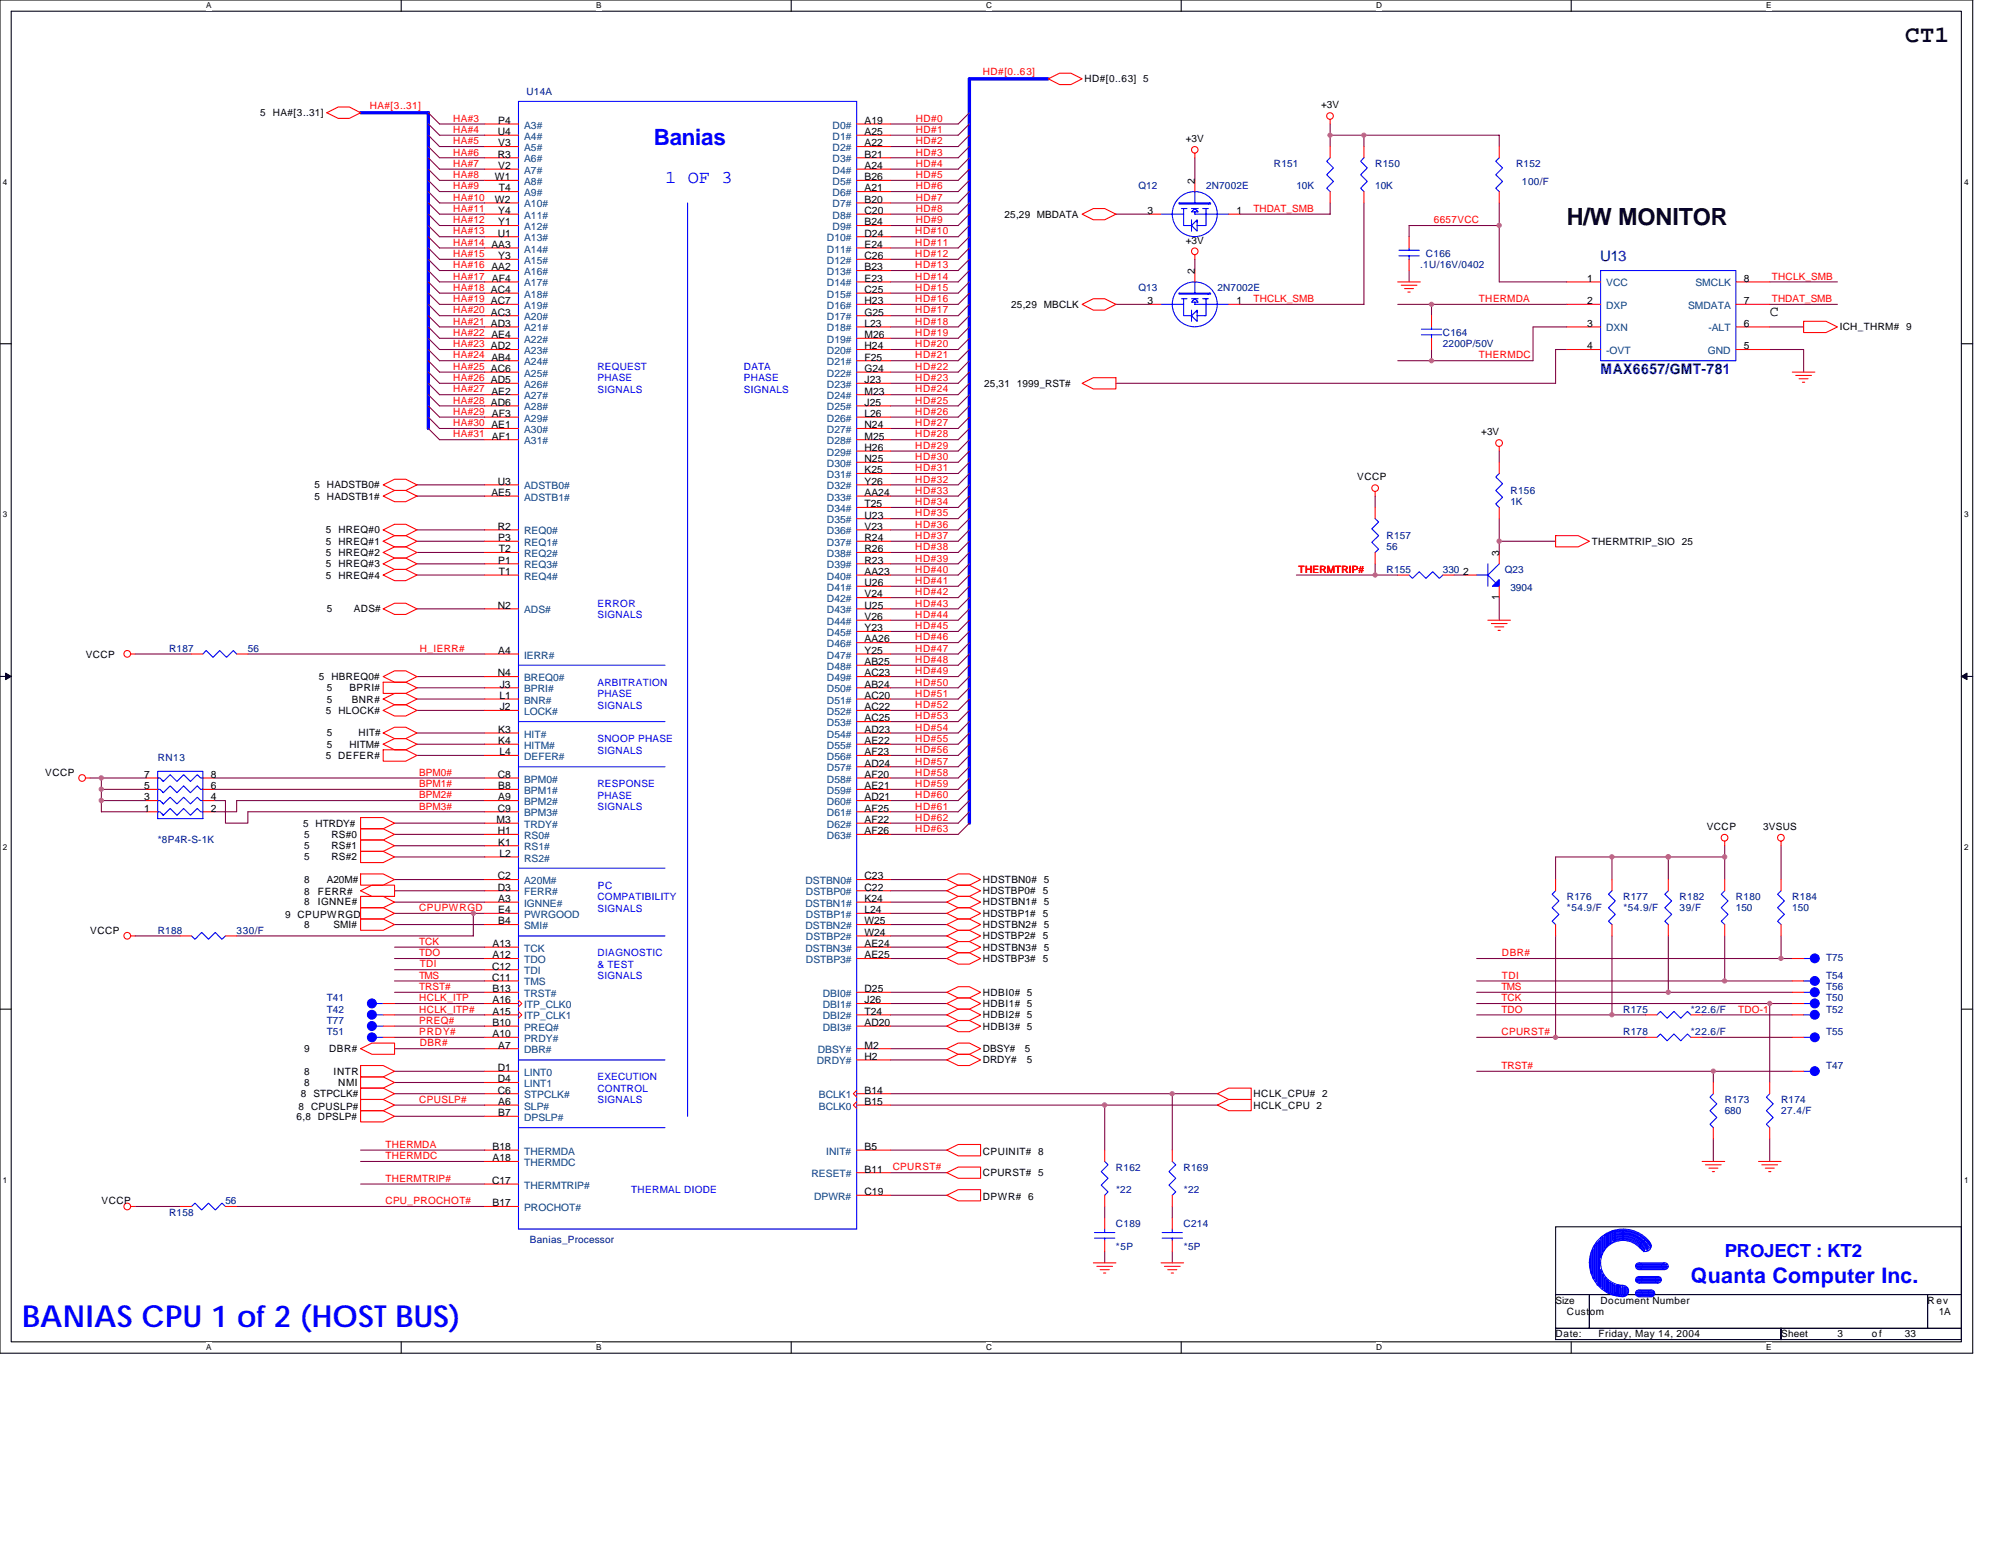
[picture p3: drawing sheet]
<svg xmlns="http://www.w3.org/2000/svg" width="279mm" height="216mm" viewBox="0 0 279 216" stroke-linecap="round" stroke-linejoin="round" font-family="sans-serif">
<defs><g id="words">
<text font-size="4.2" fill="#00f" x="3.1" y="185.3">BANIAS CPU 1 of 2 (HOST BUS)</text>
<g font-size="3.3">
<text x="266.2" y="5.9">CT1</text>
<text x="218.9" y="31.4">H/W MONITOR</text>
</g>
<text font-size="3.1" fill="#00f" x="91.3" y="20.2">Banias</text>
<text font-size="3" fill="#00f" x="236.2" y="179.1">Quanta Computer Inc.</text>
<g font-size="2.5" fill="#00f">
<text x="92.9" y="25.6">1 OF 3</text>
<text x="240.9" y="175.6">PROJECT : KT2</text>
</g>
<g font-size="2" fill="#000080">
<text x="223.6" y="36.4">U13</text>
<text x="223.6" y="52.3">MAX6657/GMT-781</text>
</g>
<text font-size="2" x="247.2" y="44.1">C</text>
<g font-size="1.4" fill="#f00">
<text x="137.3" y="10.5">HD#[0..63]</text>
<text x="51.6" y="15.3">HA#[3..31]</text>
<text x="63.3" y="17">HA#3</text>
<text x="127.9" y="17">HD#0</text>
<text x="63.3" y="18.6">HA#4</text>
<text x="63.3" y="21.7">HA#6</text>
<text x="63.3" y="23.3">HA#7</text>
<text x="63.3" y="20.2">HA#5</text>
<text x="127.9" y="21.7">HD#3</text>
<text x="127.9" y="18.6">HD#1</text>
<text x="127.9" y="20.2">HD#2</text>
<text x="127.9" y="23.3">HD#4</text>
<text x="63.3" y="29.6">HA#11</text>
<text x="63.3" y="24.9">HA#8</text>
<text x="63.3" y="26.4">HA#9</text>
<text x="63.3" y="28">HA#10</text>
<text x="127.9" y="26.4">HD#6</text>
<text x="127.9" y="24.9">HD#5</text>
<text x="127.9" y="28">HD#7</text>
<text x="127.9" y="29.6">HD#8</text>
<text x="175.1" y="29.6">THDAT_SMB</text>
<text x="63.3" y="34.3">HA#14 AA3</text>
<text x="63.3" y="31.2">HA#12</text>
<text x="63.3" y="35.9">HA#15</text>
<text x="63.3" y="32.7">HA#13</text>
<text x="127.9" y="34.3">HD#11</text>
<text x="127.9" y="35.9">HD#12</text>
<text x="127.9" y="32.7">HD#10</text>
<text x="127.9" y="31.2">HD#9</text>
<text x="200.3" y="31.2">6657VCC</text>
<text x="63.3" y="39.1">HA#17</text>
<text x="63.3" y="40.6">HA#18 AC4</text>
<text x="63.3" y="37.5">HA#16 AA2</text>
<text x="127.9" y="37.5">HD#13</text>
<text x="127.9" y="39.1">HD#14</text>
<text x="127.9" y="40.6">HD#15</text>
<text x="247.5" y="39.1">THCLK_SMB</text>
<text x="63.3" y="43.8">HA#20 AC3</text>
<text x="63.3" y="46.9">HA#22 AE4</text>
<text x="63.3" y="42.2">HA#19 AC7</text>
<text x="63.3" y="45.3">HA#21 AD3</text>
<text x="127.9" y="46.9">HD#19</text>
<text x="127.9" y="43.8">HD#17</text>
<text x="127.9" y="42.2">HD#16</text>
<text x="127.9" y="45.3">HD#18</text>
<text x="175.1" y="42.2">THCLK_SMB</text>
<text x="206.6" y="42.2">THERMDA</text>
<text x="247.5" y="42.2">THDAT_SMB</text>
<text x="63.3" y="53.2">HA#26 AD5</text>
<text x="63.3" y="50.1">HA#24 AB4</text>
<text x="63.3" y="48.5">HA#23 AD2</text>
<text x="63.3" y="51.6">HA#25 AC6</text>
<text x="127.9" y="48.5">HD#20</text>
<text x="127.9" y="51.6">HD#22</text>
<text x="127.9" y="50.1">HD#21</text>
<text x="127.9" y="53.2">HD#23</text>
<text x="206.6" y="50.1">THERMDC</text>
<text x="63.3" y="59.5">HA#30 AE1</text>
<text x="63.3" y="56.4">HA#28 AD6</text>
<text x="63.3" y="54.8">HA#27 AE2</text>
<text x="63.3" y="57.9">HA#29</text>
<text x="127.9" y="59.5">HD#27</text>
<text x="127.9" y="56.4">HD#25</text>
<text x="127.9" y="54.8">HD#24</text>
<text x="127.9" y="57.9">HD#26</text>
<text x="63.3" y="61.1">HA#31</text>
<text x="127.9" y="62.7">HD#29</text>
<text x="127.9" y="61.1">HD#28</text>
<text x="127.9" y="65.8">HD#31</text>
<text x="127.9" y="64.2">HD#30</text>
<text x="127.9" y="69">HD#33</text>
<text x="127.9" y="70.5">HD#34</text>
<text x="127.9" y="67.4">HD#32</text>
<text x="127.9" y="76.8">HD#38</text>
<text x="127.9" y="73.7">HD#36</text>
<text x="127.9" y="75.3">HD#37</text>
<text x="127.9" y="72.1">HD#35</text>
<text x="127.9" y="83.1">HD#42</text>
<text x="127.9" y="80">HD#40</text>
<text x="127.9" y="78.4">HD#39</text>
<text x="127.9" y="81.6">HD#41</text>
<text x="181.4" y="80">THERMTRIP#</text>
<text x="127.9" y="84.7">HD#43</text>
<text x="127.9" y="86.3">HD#44</text>
<text x="127.9" y="87.9">HD#45</text>
<text x="127.9" y="89.4">HD#46</text>
<text x="58.6" y="91">H_IERR#</text>
<text x="127.9" y="92.6">HD#48</text>
<text x="127.9" y="94.2">HD#49</text>
<text x="127.9" y="91">HD#47</text>
<text x="127.9" y="95.7">HD#50</text>
<text x="127.9" y="98.9">HD#52</text>
<text x="127.9" y="100.5">HD#53</text>
<text x="127.9" y="97.3">HD#51</text>
<text x="127.9" y="106.8">HD#57</text>
<text x="127.9" y="102">HD#54</text>
<text x="127.9" y="103.6">HD#55</text>
<text x="127.9" y="105.2">HD#56</text>
<text x="58.6" y="113.1">BPM3#</text>
<text x="58.6" y="111.5">BPM2#</text>
<text x="58.6" y="108.3">BPM0#</text>
<text x="58.6" y="109.9">BPM1#</text>
<text x="127.9" y="108.3">HD#58</text>
<text x="127.9" y="111.5">HD#60</text>
<text x="127.9" y="113.1">HD#61</text>
<text x="127.9" y="109.9">HD#59</text>
<text x="127.9" y="116.2">HD#63</text>
<text x="127.9" y="114.6">HD#62</text>
<text x="58.6" y="132">TCK</text>
<text x="58.6" y="127.2">CPUPWRGD</text>
<text x="58.6" y="133.5">TDO</text>
<text x="58.6" y="136.7">TMS</text>
<text x="58.6" y="135.1">TDI</text>
<text x="209.8" y="136.7">TDI</text>
<text x="209.8" y="133.5">DBR#</text>
<text x="58.6" y="138.3">TRST#</text>
<text x="58.6" y="143">PREQ#</text>
<text x="58.6" y="141.4">HCLK_ITP#</text>
<text x="58.6" y="139.8">HCLK_ITP</text>
<text x="209.8" y="139.8">TCK</text>
<text x="209.8" y="141.4">TDO</text>
<text x="209.8" y="138.3">TMS</text>
<text x="242.8" y="141.4">TDO-1</text>
<text x="58.6" y="144.5">PRDY#</text>
<text x="58.6" y="146.1">DBR#</text>
<text x="209.8" y="144.5">CPURST#</text>
<text x="209.8" y="149.3">TRST#</text>
<text x="58.6" y="154">CPUSLP#</text>
<text x="53.8" y="161.9">THERMDC</text>
<text x="53.8" y="160.3">THERMDA</text>
<text x="53.8" y="165">THERMTRIP#</text>
<text x="124.7" y="163.4">CPURST#</text>
<text x="53.8" y="168.2">CPU_PROCHOT#</text>
</g>
<g font-size="1.4">
<text x="151.5" y="11.5">HD#[0..63] 5</text>
<text x="36.4" y="16.2">5 HA#[3..31]</text>
<text x="69.6" y="17.3">P4</text>
<text x="120.8" y="17.3">A19</text>
<text x="184.6" y="15.1">+3V</text>
<text x="69.5" y="18.9">U4</text>
<text x="69.5" y="22">R3</text>
<text x="69.6" y="20.4">V3</text>
<text x="69.6" y="23.6">V2</text>
<text x="120.8" y="18.9">A25</text>
<text x="120.8" y="20.4">A22</text>
<text x="120.8" y="22">B21</text>
<text x="120.8" y="23.6">A24</text>
<text x="165.7" y="19.9">+3V</text>
<text x="69.2" y="25.2">W1</text>
<text x="69.2" y="28.3">W2</text>
<text x="69.6" y="29.9">Y4</text>
<text x="69.7" y="26.7">T4</text>
<text x="120.8" y="25.2">B26</text>
<text x="120.8" y="26.7">A21</text>
<text x="120.8" y="28.3">B20</text>
<text x="120.8" y="29.9">C20</text>
<text x="160.3" y="29.9">3</text>
<text x="166.9" y="25.7" transform="rotate(-90 166.9 25.7)">2</text>
<text x="172.7" y="29.9">1</text>
<text x="69.5" y="33">U1</text>
<text x="69.6" y="31.5">Y1</text>
<text x="120.8" y="31.5">B24</text>
<text x="120.8" y="33">D24</text>
<text x="120.8" y="34.6">E24</text>
<text x="140.3" y="30.4">25,29 MBDATA</text>
<text x="165.7" y="34">+3V</text>
<text x="68.7" y="39.3">AF4</text>
<text x="69.6" y="36.2">Y3</text>
<text x="120.8" y="36.2">C26</text>
<text x="120.8" y="37.8">B23</text>
<text x="120.8" y="39.3">E23</text>
<text x="120.8" y="40.9">C25</text>
<text x="166.9" y="38.3" transform="rotate(-90 166.9 38.3)">2</text>
<text x="221.7" y="39.3">1</text>
<text x="243.6" y="39.3">8</text>
<text x="120.8" y="42.5">H23</text>
<text x="120.8" y="44.1">G25</text>
<text x="120.8" y="45.6">L23</text>
<text x="120.8" y="47.2">M26</text>
<text x="141.2" y="43">25,29 MBCLK</text>
<text x="160.3" y="42.5">3</text>
<text x="172.7" y="42.5">1</text>
<text x="221.7" y="42.5">2</text>
<text x="221.7" y="45.6">3</text>
<text x="243.6" y="45.6">6</text>
<text x="243.6" y="42.5">7</text>
<text x="257" y="46.1">ICH_THRM# 9</text>
<text x="120.8" y="48.8">H24</text>
<text x="120.8" y="50.4">F25</text>
<text x="120.8" y="51.9">G24</text>
<text x="120.8" y="53.5">J23</text>
<text x="221.7" y="48.8">4</text>
<text x="243.6" y="48.8">5</text>
<text x="68.7" y="58.2">AF3</text>
<text x="120.8" y="55.1">M23</text>
<text x="120.8" y="56.7">J25</text>
<text x="120.8" y="58.2">L26</text>
<text x="120.8" y="59.8">N24</text>
<text x="137.5" y="54">25,31</text>
<text x="142" y="54">1999_RST#</text>
<text x="68.7" y="61.4">AF1</text>
<text x="120.8" y="61.4">M25</text>
<text x="120.8" y="63">H26</text>
<text x="120.8" y="64.5">N25</text>
<text x="206.9" y="60.8">+3V</text>
<text x="43.9" y="69.8">5 HADSTB1#</text>
<text x="43.9" y="68.2">5 HADSTB0#</text>
<text x="68.6" y="69.3">AE5</text>
<text x="69.5" y="67.7">U3</text>
<text x="120.8" y="66.1">K25</text>
<text x="120.8" y="67.7">Y26</text>
<text x="120.8" y="69.3">AA24</text>
<text x="120.8" y="70.8">T25</text>
<text x="189.6" y="67.1">VCCP</text>
<text x="45.5" y="76.1">5</text>
<text x="45.5" y="74.5">5</text>
<text x="45.5" y="77.6">5</text>
<text x="47.3" y="76.1">HREQ#1</text>
<text x="47.3" y="74.5">HREQ#0</text>
<text x="47.3" y="77.6">HREQ#2</text>
<text x="69.5" y="74">R2</text>
<text x="69.6" y="75.6">P3</text>
<text x="69.7" y="77.1">T2</text>
<text x="120.8" y="72.4">U23</text>
<text x="120.8" y="74">V23</text>
<text x="120.8" y="75.6">R24</text>
<text x="120.8" y="77.1">R26</text>
<text x="209.4" y="77.6" transform="rotate(-90 209.4 77.6)">3</text>
<text x="222.4" y="76.1">THERMTRIP_SIO 25</text>
<text x="45.5" y="80.8">5</text>
<text x="45.5" y="79.2">5</text>
<text x="47.3" y="80.8">HREQ#4</text>
<text x="47.3" y="79.2">HREQ#3</text>
<text x="69.6" y="78.7">P1</text>
<text x="69.7" y="80.3">T1</text>
<text x="120.8" y="78.7">R23</text>
<text x="120.8" y="80.3">AA23</text>
<text x="120.8" y="81.9">U26</text>
<text x="120.8" y="83.4">V24</text>
<text x="204.4" y="80.3">2</text>
<text x="209.4" y="83.8" transform="rotate(-90 209.4 83.8)">1</text>
<text x="45.7" y="85.5">5</text>
<text x="49.4" y="85.5">ADS#</text>
<text x="69.5" y="85">N2</text>
<text x="120.8" y="85">U25</text>
<text x="120.8" y="86.6">V26</text>
<text x="120.8" y="88.2">Y23</text>
<text x="120.8" y="89.7">AA26</text>
<text x="12" y="91.8">VCCP</text>
<text x="44.6" y="95">5 HBREQ0#</text>
<text x="69.5" y="94.5">N4</text>
<text x="69.6" y="91.3">A4</text>
<text x="120.8" y="91.3">Y25</text>
<text x="120.8" y="92.9">AB25</text>
<text x="120.8" y="94.5">AC23</text>
<text x="45.5" y="99.7">5</text>
<text x="45.7" y="96.5">5</text>
<text x="45.7" y="98.1">5</text>
<text x="47.3" y="99.7">HLOCK#</text>
<text x="48.8" y="96.5">BPRI#</text>
<text x="49.1" y="98.1">BNR#</text>
<text x="69.8" y="97.6">L1</text>
<text x="69.8" y="96">J3</text>
<text x="69.8" y="99.2">J2</text>
<text x="120.8" y="96">AB24</text>
<text x="120.8" y="97.6">AC20</text>
<text x="120.8" y="99.2">AC22</text>
<text x="120.8" y="100.8">AC25</text>
<text x="45.5" y="106">5 DEFER#</text>
<text x="45.7" y="104.4">5</text>
<text x="45.7" y="102.8">5</text>
<text x="48.8" y="104.4">HITM#</text>
<text x="50.1" y="102.8">HIT#</text>
<text x="69.6" y="102.3">K3</text>
<text x="69.6" y="103.9">K4</text>
<text x="69.8" y="105.5">L4</text>
<text x="120.8" y="102.3">AD23</text>
<text x="120.8" y="103.9">AE22</text>
<text x="120.8" y="105.5">AF23</text>
<text x="120.8" y="107.1">AD24</text>
<text x="6.3" y="108.4">VCCP</text>
<text x="20.2" y="113.3">1</text>
<text x="20.2" y="111.8">3</text>
<text x="20.2" y="110.2">5</text>
<text x="20.2" y="108.6">7</text>
<text x="29.4" y="108.6">8</text>
<text x="29.4" y="110.2">6</text>
<text x="29.4" y="111.8">4</text>
<text x="29.4" y="113.3">2</text>
<text x="69.5" y="108.6">C8</text>
<text x="69.5" y="113.3">C9</text>
<text x="69.6" y="110.2">B8</text>
<text x="69.6" y="111.8">A9</text>
<text x="120.8" y="108.6">AF20</text>
<text x="120.8" y="110.2">AE21</text>
<text x="120.8" y="111.8">AD21</text>
<text x="120.8" y="113.3">AF25</text>
<text x="42.4" y="115.4">5 HTRDY#</text>
<text x="42.5" y="118.6">5</text>
<text x="42.5" y="117">5</text>
<text x="46.3" y="118.6">RS#1</text>
<text x="46.3" y="117">RS#0</text>
<text x="69.4" y="114.9">M3</text>
<text x="69.5" y="116.5">H1</text>
<text x="69.6" y="118.1">K1</text>
<text x="69.8" y="119.7">L2</text>
<text x="120.8" y="114.9">AF22</text>
<text x="120.8" y="116.5">AF26</text>
<text x="238.4" y="115.9">VCCP</text>
<text x="246.3" y="115.9">3VSUS</text>
<text x="42.5" y="123.3">8</text>
<text x="42.5" y="125">8</text>
<text x="42.5" y="120.2">5</text>
<text x="44.4" y="125">FERR#</text>
<text x="45.7" y="123.3">A20M#</text>
<text x="46.3" y="120.2">RS#2</text>
<text x="69.5" y="122.8">C2</text>
<text x="69.5" y="124.4">D3</text>
<text x="69.6" y="126">A3</text>
<text x="120.8" y="124.4">C22</text>
<text x="120.8" y="122.8">C23</text>
<text x="120.8" y="126">K24</text>
<text x="137.3" y="124.9">HDSTBP0# 5</text>
<text x="137.3" y="123.3">HDSTBN0# 5</text>
<text x="12.6" y="130.4">VCCP</text>
<text x="39.8" y="128.2">9 CPUPWRGD</text>
<text x="42.5" y="126.4">8</text>
<text x="42.5" y="129.6">8</text>
<text x="44.4" y="126.4">IGNNE#</text>
<text x="46.6" y="129.6">SMI#</text>
<text x="69.6" y="127.5">E4</text>
<text x="69.6" y="129.1">B4</text>
<text x="120.8" y="127.5">L24</text>
<text x="120.8" y="130.7">W24</text>
<text x="120.8" y="129.1">W25</text>
<text x="137.3" y="126.4">HDSTBN1# 5</text>
<text x="137.3" y="131.2">HDSTBP2# 5</text>
<text x="137.3" y="128">HDSTBP1# 5</text>
<text x="137.3" y="129.6">HDSTBN2# 5</text>
<text x="68.7" y="135.4">C12</text>
<text x="68.7" y="137">C11</text>
<text x="68.8" y="133.8">A12</text>
<text x="68.8" y="132.2">A13</text>
<text x="120.8" y="133.8">AE25</text>
<text x="120.8" y="132.2">AE24</text>
<text x="137.3" y="132.8">HDSTBN3# 5</text>
<text x="137.3" y="134.3">HDSTBP3# 5</text>
<text x="68.8" y="138.6">B13</text>
<text x="68.8" y="140.1">A16</text>
<text x="68.8" y="143.3">B10</text>
<text x="68.8" y="141.7">A15</text>
<text x="120.8" y="138.6">D25</text>
<text x="120.8" y="140.1">J26</text>
<text x="120.8" y="141.7">T24</text>
<text x="120.8" y="143.3">AD20</text>
<text x="137.3" y="139.1">HDBI0# 5</text>
<text x="137.3" y="142.2">HDBI2# 5</text>
<text x="137.3" y="143.8">HDBI3# 5</text>
<text x="137.3" y="140.6">HDBI1# 5</text>
<text x="42.5" y="146.9">9</text>
<text x="46" y="146.9">DBR#</text>
<text x="68.8" y="144.8">A10</text>
<text x="69.5" y="149.6">D1</text>
<text x="69.6" y="146.4">A7</text>
<text x="120.8" y="146.4">M2</text>
<text x="120.8" y="148">H2</text>
<text x="137.3" y="148.5">DRDY#</text>
<text x="137.3" y="146.9">DBSY#</text>
<text x="143.1" y="146.9">5</text>
<text x="143.4" y="148.5">5</text>
<text x="41.7" y="155">8 CPUSLP#</text>
<text x="42" y="153.2">8 STPCLK#</text>
<text x="42.5" y="151.7">8</text>
<text x="42.5" y="150.1">8</text>
<text x="46.6" y="150.1">INTR</text>
<text x="47.2" y="151.7">NMI</text>
<text x="69.5" y="151.2">D4</text>
<text x="69.5" y="152.7">C6</text>
<text x="69.6" y="155.9">B7</text>
<text x="69.6" y="154.3">A6</text>
<text x="120.8" y="152.7">B14</text>
<text x="120.8" y="154.3">B15</text>
<text x="175.1" y="154.8">HCLK_CPU 2</text>
<text x="175.1" y="153.2">HCLK_CPU# 2</text>
<text x="41.4" y="156.4">6,8 DPSLP#</text>
<text x="68.8" y="160.6">B18</text>
<text x="120.8" y="160.6">B5</text>
<text x="137.3" y="161.3">CPUINIT# 8</text>
<text x="68.7" y="165.3">C17</text>
<text x="68.8" y="162.2">A18</text>
<text x="120.8" y="163.7">B11</text>
<text x="120.8" y="166.9">C19</text>
<text x="137.3" y="167.6">DPWR# 6</text>
<text x="137.3" y="164.3">CPURST# 5</text>
<text x="14.2" y="168.2">VCCP</text>
<text x="68.8" y="168.5">B17</text>
<text x="217.3" y="182.1">Size</text>
<text x="218.9" y="183.6">Custom</text>
<text x="223.6" y="182.1">Document Number</text>
<text x="269.3" y="182.1">R ev</text>
<text x="270.8" y="183.6">1A</text>
<text x="217.3" y="186.8">Date:</text>
<text x="223.3" y="186.8">Friday, May 14, 2004</text>
<text x="248.8" y="186.8">Sheet</text>
<text x="256.7" y="186.8">3</text>
<text x="261.5" y="186.8">of</text>
<text x="266.1" y="186.8">33</text>
</g>
<g font-size="1.4" fill="#004080">
<text x="73.2" y="17.9">A3#</text>
<text x="116.3" y="17.9">D0#</text>
<text x="73.2" y="19.5">A4#</text>
<text x="73.2" y="21.1">A5#</text>
<text x="73.2" y="22.7">A6#</text>
<text x="116.3" y="19.5">D1#</text>
<text x="116.3" y="21.1">D2#</text>
<text x="116.3" y="22.7">D3#</text>
<text x="73.2" y="24.3">A7#</text>
<text x="73.2" y="25.8">A8#</text>
<text x="73.2" y="27.4">A9#</text>
<text x="73.2" y="29">A10#</text>
<text x="116.3" y="24.3">D4#</text>
<text x="116.3" y="25.8">D5#</text>
<text x="116.3" y="27.4">D6#</text>
<text x="116.3" y="29">D7#</text>
<text x="73.2" y="30.5">A11#</text>
<text x="73.2" y="32.1">A12#</text>
<text x="73.2" y="33.7">A13#</text>
<text x="73.2" y="35.3">A14#</text>
<text x="115.5" y="33.7">D10#</text>
<text x="115.5" y="35.3">D11#</text>
<text x="116.3" y="30.5">D8#</text>
<text x="116.3" y="32.1">D9#</text>
<text x="73.2" y="36.9">A15#</text>
<text x="73.2" y="38.4">A16#</text>
<text x="73.2" y="40">A17#</text>
<text x="73.2" y="41.6">A18#</text>
<text x="115.5" y="36.9">D12#</text>
<text x="115.5" y="38.4">D13#</text>
<text x="115.5" y="40">D14#</text>
<text x="115.5" y="41.6">D15#</text>
<text x="224.4" y="40">VCC</text>
<text x="236.9" y="40">SMCLK</text>
<text x="73.2" y="43.1">A19#</text>
<text x="73.2" y="44.7">A20#</text>
<text x="73.2" y="46.3">A21#</text>
<text x="73.2" y="47.9">A22#</text>
<text x="115.5" y="43.1">D16#</text>
<text x="115.5" y="44.7">D17#</text>
<text x="115.5" y="46.3">D18#</text>
<text x="115.5" y="47.9">D19#</text>
<text x="224.4" y="43.1">DXP</text>
<text x="224.4" y="46.3">DXN</text>
<text x="235.8" y="43.1">SMDATA</text>
<text x="238.7" y="46.3">-ALT</text>
<text x="73.2" y="49.4">A23#</text>
<text x="73.2" y="51">A24#</text>
<text x="73.2" y="52.6">A25#</text>
<text x="115.5" y="49.4">D20#</text>
<text x="115.5" y="51">D21#</text>
<text x="115.5" y="52.6">D22#</text>
<text x="224.4" y="49.4">-OVT</text>
<text x="238.6" y="49.4">GND</text>
<text x="73.2" y="54.2">A26#</text>
<text x="73.2" y="55.8">A27#</text>
<text x="73.2" y="57.3">A28#</text>
<text x="73.2" y="58.9">A29#</text>
<text x="115.5" y="54.2">D23#</text>
<text x="115.5" y="55.8">D24#</text>
<text x="115.5" y="57.3">D25#</text>
<text x="115.5" y="58.9">D26#</text>
<text x="73.2" y="60.5">A30#</text>
<text x="73.2" y="62">A31#</text>
<text x="115.5" y="60.5">D27#</text>
<text x="115.5" y="62">D28#</text>
<text x="115.5" y="63.6">D29#</text>
<text x="115.5" y="65.2">D30#</text>
<text x="73.2" y="68.3">ADSTB0#</text>
<text x="73.2" y="69.9">ADSTB1#</text>
<text x="115.5" y="66.8">D31#</text>
<text x="115.5" y="68.3">D32#</text>
<text x="115.5" y="69.9">D33#</text>
<text x="115.5" y="71.5">D34#</text>
<text x="73.2" y="74.6">REQ0#</text>
<text x="73.2" y="76.2">REQ1#</text>
<text x="73.2" y="77.8">REQ2#</text>
<text x="115.5" y="73.1">D35#</text>
<text x="115.5" y="74.6">D36#</text>
<text x="115.5" y="76.2">D37#</text>
<text x="115.5" y="77.8">D38#</text>
<text x="73.2" y="79.4">REQ3#</text>
<text x="73.2" y="80.9">REQ4#</text>
<text x="115.5" y="79.4">D39#</text>
<text x="115.5" y="80.9">D40#</text>
<text x="115.5" y="82.5">D41#</text>
<text x="73.2" y="85.7">ADS#</text>
<text x="115.5" y="84.1">D42#</text>
<text x="115.5" y="85.7">D43#</text>
<text x="115.5" y="87.2">D44#</text>
<text x="115.5" y="88.8">D45#</text>
<text x="73.2" y="92">IERR#</text>
<text x="73.2" y="95.1">BREQ0#</text>
<text x="115.5" y="90.4">D46#</text>
<text x="115.5" y="92">D47#</text>
<text x="115.5" y="93.5">D48#</text>
<text x="115.5" y="95.1">D49#</text>
<text x="73.2" y="96.7">BPRI#</text>
<text x="73.2" y="98.3">BNR#</text>
<text x="73.2" y="99.8">LOCK#</text>
<text x="115.5" y="96.7">D50#</text>
<text x="115.5" y="98.3">D51#</text>
<text x="115.5" y="99.8">D52#</text>
<text x="115.5" y="101.4">D53#</text>
<text x="73.2" y="103">HIT#</text>
<text x="73.2" y="104.6">HITM#</text>
<text x="73.2" y="106.1">DEFER#</text>
<text x="115.5" y="103">D54#</text>
<text x="115.5" y="104.6">D55#</text>
<text x="115.5" y="106.1">D56#</text>
<text x="115.5" y="107.7">D57#</text>
<text x="73.2" y="109.3">BPM0#</text>
<text x="73.2" y="110.9">BPM1#</text>
<text x="73.2" y="112.4">BPM2#</text>
<text x="115.5" y="109.3">D58#</text>
<text x="115.5" y="110.9">D59#</text>
<text x="115.5" y="112.4">D60#</text>
<text x="73.2" y="115.6">TRDY#</text>
<text x="73.2" y="117.2">RS0#</text>
<text x="73.2" y="118.7">RS1#</text>
<text x="73.2" y="114">BPM3#</text>
<text x="115.5" y="114">D61#</text>
<text x="115.5" y="115.6">D62#</text>
<text x="115.5" y="117.2">D63#</text>
<text x="73.2" y="120.3">RS2#</text>
<text x="73.2" y="123.5">A20M#</text>
<text x="73.2" y="125">FERR#</text>
<text x="112.5" y="123.5">DSTBN0#</text>
<text x="112.6" y="125">DSTBP0#</text>
<text x="73.2" y="126.6">IGNNE#</text>
<text x="73.2" y="128.2">PWRGOOD</text>
<text x="73.2" y="129.8">SMI#</text>
<text x="112.5" y="126.6">DSTBN1#</text>
<text x="112.5" y="129.8">DSTBN2#</text>
<text x="112.6" y="128.2">DSTBP1#</text>
<text x="112.6" y="131.3">DSTBP2#</text>
<text x="73.2" y="134.5">TDO</text>
<text x="73.2" y="136.1">TDI</text>
<text x="73.2" y="137.6">TMS</text>
<text x="73.2" y="132.9">TCK</text>
<text x="112.5" y="132.9">DSTBN3#</text>
<text x="112.6" y="134.5">DSTBP3#</text>
<text x="73.2" y="139.2">TRST#</text>
<text x="73.2" y="140.8">ITP_CLK0</text>
<text x="73.2" y="143.9">PREQ#</text>
<text x="73.2" y="142.4">ITP_CLK1</text>
<text x="115" y="139.2">DBI0#</text>
<text x="115" y="140.8">DBI1#</text>
<text x="115" y="142.4">DBI2#</text>
<text x="115" y="143.9">DBI3#</text>
<text x="73.2" y="145.5">PRDY#</text>
<text x="73.2" y="147.1">DBR#</text>
<text x="114.1" y="148.7">DRDY#</text>
<text x="114.2" y="147.1">DBSY#</text>
<text x="73.2" y="150.2">LINT0</text>
<text x="73.2" y="151.8">LINT1</text>
<text x="73.2" y="153.4">STPCLK#</text>
<text x="73.2" y="155">SLP#</text>
<text x="114.4" y="153.4">BCLK1</text>
<text x="114.4" y="155">BCLK0</text>
<text x="73.2" y="156.5">DPSLP#</text>
<text x="73.2" y="161.2">THERMDA</text>
<text x="115.4" y="161.2">INIT#</text>
<text x="73.2" y="162.8">THERMDC</text>
<text x="73.2" y="166">THERMTRIP#</text>
<text x="113.4" y="164.4">RESET#</text>
<text x="113.7" y="167.6">DPWR#</text>
<text x="73.2" y="169.1">PROCHOT#</text>
</g>
<g font-size="1.4" fill="#000080">
<text x="73.5" y="13.2">U14A</text>
<text x="177.9" y="23.3">R151</text>
<text x="192.1" y="23.3">R150</text>
<text x="211.8" y="23.3">R152</text>
<text x="159" y="26.5">Q12</text>
<text x="168.5" y="26.5">2N7002E</text>
<text x="181.1" y="26.5">10K</text>
<text x="192.1" y="26.5">10K</text>
<text x="212.6" y="25.8">100/F</text>
<text x="199.2" y="35.9">C166</text>
<text x="159" y="40.6">Q13</text>
<text x="170.1" y="40.6">2N7002E</text>
<text x="198.4" y="37.5">.1U/16V/0402</text>
<text x="201.6" y="46.9">C164</text>
<text x="201.6" y="48.5">2200P/50V</text>
<text x="211" y="69">R156</text>
<text x="211" y="70.5">1K</text>
<text x="193.7" y="75.3">R157</text>
<text x="193.7" y="76.9">56</text>
<text x="193.7" y="80">R155</text>
<text x="201.6" y="80">330</text>
<text x="210.2" y="80">Q23</text>
<text x="211" y="82.5">3904</text>
<text x="23.6" y="91">R187</text>
<text x="34.6" y="91">56</text>
<text x="22.1" y="106.3">RN13</text>
<text x="22" y="117.8">*8P4R-S-1K</text>
<text x="218.9" y="125.7">R176</text>
<text x="226.8" y="125.7">R177</text>
<text x="234.6" y="125.7">R182</text>
<text x="242.5" y="125.7">R180</text>
<text x="250.4" y="125.7">R184</text>
<text x="22" y="130.4">R188</text>
<text x="33.1" y="130.4">330/F</text>
<text x="218.9" y="127.3">*54.9/F</text>
<text x="226.8" y="127.3">*54.9/F</text>
<text x="234.6" y="127.3">39/F</text>
<text x="242.5" y="127.3">150</text>
<text x="250.4" y="127.3">150</text>
<text x="255.1" y="136.7">T54</text>
<text x="255.1" y="134.2">T75</text>
<text x="45.7" y="143">T77</text>
<text x="45.7" y="141.4">T42</text>
<text x="45.7" y="139.8">T41</text>
<text x="226.8" y="141.4">R175</text>
<text x="236.2" y="141.4">*22.6/F</text>
<text x="255.1" y="138.3">T56</text>
<text x="255.1" y="141.4">T52</text>
<text x="255.1" y="139.8">T50</text>
<text x="45.7" y="144.6">T51</text>
<text x="226.8" y="144.6">R178</text>
<text x="236.2" y="144.6">*22.6/F</text>
<text x="255.1" y="144.6">T55</text>
<text x="255.1" y="149.3">T47</text>
<text x="240.9" y="154">R173</text>
<text x="240.9" y="155.6">680</text>
<text x="248.8" y="154">R174</text>
<text x="248.8" y="155.6">27.4/F</text>
<text x="155.9" y="163.5">R162</text>
<text x="155.9" y="166.6">*22</text>
<text x="165.4" y="163.5">R169</text>
<text x="165.4" y="166.6">*22</text>
<text x="23.6" y="169.8">R158</text>
<text x="31.5" y="168.2">56</text>
<text x="74" y="173.5">Banias_Processor</text>
<text x="155.9" y="171.3">C189</text>
<text x="165.4" y="171.3">C214</text>
<text x="155.9" y="174.5">*5P</text>
<text x="165.4" y="174.5">*5P</text>
</g>
<g font-size="1.4" fill="#00f">
<text x="83.5" y="51.6">REQUEST</text>
<text x="83.5" y="53.3">PHASE</text>
<text x="103.9" y="51.6">DATA</text>
<text x="103.9" y="53.3">PHASE</text>
<text x="83.5" y="54.9">SIGNALS</text>
<text x="103.9" y="54.9">SIGNALS</text>
<text x="83.5" y="84.7">ERROR</text>
<text x="83.5" y="86.3">SIGNALS</text>
<text x="83.5" y="95.8">ARBITRATION</text>
<text x="83.5" y="97.4">PHASE</text>
<text x="83.5" y="99">SIGNALS</text>
<text x="83.5" y="103.6">SNOOP PHASE</text>
<text x="83.5" y="105.2">SIGNALS</text>
<text x="83.5" y="109.9">RESPONSE</text>
<text x="83.5" y="111.5">PHASE</text>
<text x="83.5" y="113.1">SIGNALS</text>
<text x="83.5" y="125.7">COMPATIBILITY</text>
<text x="83.5" y="124.1">PC</text>
<text x="83.5" y="127.3">SIGNALS</text>
<text x="83.5" y="133.5">DIAGNOSTIC</text>
<text x="83.5" y="135.1">&amp; TEST</text>
<text x="83.5" y="136.8">SIGNALS</text>
<text x="83.5" y="150.9">EXECUTION</text>
<text x="83.5" y="152.5">CONTROL</text>
<text x="83.5" y="154.1">SIGNALS</text>
<text x="88.2" y="166.6">THERMAL DIODE</text>
</g>
<g font-size="1.1">
<text x="28.8" y="1.2">A</text>
<text x="83.3" y="1.2">B</text>
<text x="137.8" y="1.2">C</text>
<text x="192.3" y="1.2">D</text>
<text x="246.7" y="1.2">E</text>
<text x=".4" y="25.8">4</text>
<text x="274.4" y="25.8">4</text>
<text x=".4" y="72.2">3</text>
<text x="274.4" y="72.2">3</text>
<text x=".4" y="118.7">2</text>
<text x="274.4" y="118.7">2</text>
<text x=".4" y="165.2">1</text>
<text x="274.4" y="165.2">1</text>
<text x="28.8" y="188.6">A</text>
<text x="83.3" y="188.6">B</text>
<text x="137.8" y="188.6">C</text>
<text x="192.3" y="188.6">D</text>
<text x="246.7" y="188.6">E</text>
</g>
</g></defs>
<path d="M0 0h275.6v189h-275.6zM1.6 1.6h272.4v185.8h-272.4z" fill="none" stroke="#000" stroke-width=".15"/>
<g fill="#fff">
<path d="M28.8 .1h.7v1.3h-.7z"/>
<path d="M28.8 187.5h.7v1.3h-.7z"/>
</g>
<path d="M56 0v1.6M56 187.4v1.6" fill="none" stroke="#000" stroke-width=".15"/>
<g fill="#fff">
<path d="M83.3 .1h.7v1.3h-.7z"/>
<path d="M83.3 187.5h.7v1.3h-.7z"/>
</g>
<path d="M110.5 0v1.6M110.5 187.4v1.6" fill="none" stroke="#000" stroke-width=".15"/>
<g fill="#fff">
<path d="M137.8 .1h.8v1.3h-.8z"/>
<path d="M137.8 187.5h.8v1.3h-.8z"/>
</g>
<path d="M165 0v1.6M165 187.4v1.6" fill="none" stroke="#000" stroke-width=".15"/>
<g fill="#fff">
<path d="M192.3 .1h.8v1.3h-.8z"/>
<path d="M192.3 187.5h.8v1.3h-.8z"/>
</g>
<path d="M219.5 0v1.6M219.5 187.4v1.6" fill="none" stroke="#000" stroke-width=".15"/>
<g fill="#fff">
<path d="M246.7 .1h.8v1.3h-.8z"/>
<path d="M246.7 187.5h.8v1.3h-.8z"/>
<path d="M.4 24.8h.6v1.3h-.6z"/>
<path d="M274.4 24.8h.6v1.3h-.6z"/>
<path d="M.4 71.2h.6v1.3h-.6z"/>
<path d="M274.4 71.2h.6v1.3h-.6z"/>
</g>
<path d="M0 48h1.6M274 48h1.6" fill="none" stroke="#000" stroke-width=".15"/>
<g fill="#fff">
<path d="M.4 117.7h.6v1.3h-.6z"/>
<path d="M274.4 117.7h.6v1.3h-.6z"/>
</g>
<path d="M0 94.5h1.6M274 94.5h1.6" fill="none" stroke="#000" stroke-width=".15"/>
<path d="M.8 94l.8 .5-.8 .4zM274 94.5l.8-.5v.9z" fill="#000" stroke="#000" stroke-width=".14"/>
<g fill="#fff">
<path d="M.4 164.1h.6v1.3h-.6z"/>
<path d="M274.4 164.1h.6v1.3h-.6z"/>
</g>
<path d="M0 140.9h1.6M274 140.9h1.6M217.3 171.3h56.7v9.5h-56.7zM217.3 180.8h4.7v4.7h-4.7zM217.3 185.5h31.5v1.6h-31.5zM222 180.8h47.3v4.7h-47.3zM248.8 185.5h25.2v1.6h-25.2zM269.3 180.8h4.7v4.7h-4.7z" fill="none" stroke="#000" stroke-width=".15"/>
<g fill="none" stroke="#800040" stroke-width=".15">
<path d="M59.8 17.3l1.6 1.6h6.3M59.8 15.7l1.6 1.6h6.3M59.8 18.9l1.6 1.6h6.3M135.4 17.3l-1.5 1.6h-9.5M135.4 15.7l-1.5 1.6h-9.5M135.4 18.9l-1.5 1.6h-9.5M185.8 18.9h23.6v1.6M185.8 17.3v3.2M190.5 18.9v1.6M59.8 28.3l1.6 1.6h6.3M59.8 33.1l1.6 1.5h6.3M59.8 25.2l1.6 1.6h6.3"/>
<path d="M59.8 34.6l1.6 1.6h6.3M59.8 20.5l1.6 1.5h6.3M59.8 29.9l1.6 1.6h6.3M59.8 23.6l1.6 1.6h6.3M59.8 26.8l1.6 1.5h6.3M59.8 37.8l1.6 1.6h6.3M59.8 31.5l1.6 1.6h6.3M59.8 39.4l1.6 1.5h6.3M59.8 36.2l1.6 1.6h6.3M59.8 22l1.6 1.6h6.3M135.4 28.3l-1.5 1.6h-9.5M135.4 33.1l-1.5 1.5h-9.5"/>
<path d="M135.4 25.2l-1.5 1.6h-9.5M135.4 34.6l-1.5 1.6h-9.5M135.4 20.5l-1.5 1.5h-9.5M135.4 29.9l-1.5 1.6h-9.5M135.4 23.6l-1.5 1.6h-9.5M135.4 26.8l-1.5 1.5h-9.5M135.4 37.8l-1.5 1.6h-9.5M135.4 31.5l-1.5 1.6h-9.5M135.4 39.4l-1.5 1.5h-9.5M135.4 36.2l-1.5 1.6h-9.5M135.4 22l-1.5 1.6h-9.5M155.9 29.9h4.7"/>
<path d="M166.9 22v3.2M166.9 36.2v1.6M185.8 28.3v1.6h-12.6M190.5 28.3v14.2h-17.3M196.8 37.8v1.6M209.4 31.5h-12.6v1.6M209.4 28.3v11.1h9.5M247.2 39.4h9.5M59.8 47.2l1.6 1.6h6.3M59.8 45.7l1.6 1.5h6.3M59.8 58.3l1.6 1.5h6.3M59.8 42.5l1.6 1.6h6.3"/>
<path d="M59.8 55.1l1.6 1.6h6.3M59.8 59.8l1.6 1.6h6.3M59.8 50.4l1.6 1.6h6.3M59.8 40.9l1.6 1.6h6.3M59.8 44.1l1.6 1.6h6.3M59.8 52l1.6 1.5h6.3M59.8 48.8l1.6 1.6h6.3M59.8 53.5l1.6 1.6h6.3M59.8 56.7l1.6 1.6h6.3M135.4 47.2l-1.5 1.6h-9.5M135.4 45.7l-1.5 1.5h-9.5M135.4 58.3l-1.5 1.5h-9.5"/>
<path d="M135.4 42.5l-1.5 1.6h-9.5M135.4 55.1l-1.5 1.6h-9.5M135.4 59.8l-1.5 1.6h-9.5M135.4 50.4l-1.5 1.6h-9.5M135.4 40.9l-1.5 1.6h-9.5M135.4 44.1l-1.5 1.6h-9.5M135.4 52l-1.5 1.5h-9.5M135.4 48.8l-1.5 1.6h-9.5M135.4 53.5l-1.5 1.6h-9.5M135.4 56.7l-1.5 1.6h-9.5M155.9 42.5h4.7M195.3 42.5h23.6"/>
<path d="M200 42.5v1.6M200 48.8v1.6M218.9 48.8h-1.6v4.7h-61.4M218.9 45.7h-4.7v4.7h-18.9M247.2 48.8h4.8v3.2M247.2 42.5h9.5M247.2 45.7h4.8M58.3 77.2h9.4M58.3 69.3h9.4M58.3 74h9.4M58.3 78.7h9.4M58.3 67.7h9.4"/>
<path d="M58.3 75.6h9.4M135.4 75.6l-1.5 1.6h-9.5M135.4 67.7l-1.5 1.6h-9.5M135.4 72.4l-1.5 1.6h-9.5M135.4 61.4l-1.5 1.6h-9.5M135.4 78.7l-1.5 1.6h-9.5M135.4 77.2l-1.5 1.5h-9.5M135.4 69.3l-1.5 1.6h-9.5M135.4 64.6l-1.5 1.5h-9.5M135.4 66.1l-1.5 1.6h-9.5M135.4 74l-1.5 1.6h-9.5M135.4 70.9l-1.5 1.5h-9.5"/>
<path d="M135.4 63l-1.5 1.6h-9.5M192.1 69.3v1.6M192.1 78.7v1.6M209.4 75.6h7.9M209.4 63v1.6M209.4 72.4v4.8M18.9 91.3h7.9M34.6 91.3h33.1M58.3 94.5h9.4M58.3 80.3h9.4M58.3 99.2h9.4M58.3 85h9.4"/>
<path d="M58.3 97.6h9.4M58.3 96.1h9.4M135.4 81.9l-1.5 1.6h-9.5M135.4 91.3l-1.5 1.6h-9.5M135.4 89.7l-1.5 1.6h-9.5M135.4 92.9l-1.5 1.6h-9.5M135.4 97.6l-1.5 1.6h-9.5M135.4 83.5l-1.5 1.5h-9.5M135.4 99.2l-1.5 1.6h-9.5M135.4 85l-1.5 1.6h-9.5M135.4 96.1l-1.5 1.5h-9.5M135.4 86.6l-1.5 1.6h-9.5"/>
<path d="M135.4 80.3l-1.5 1.6h-9.5M135.4 94.5l-1.5 1.6h-9.5M135.4 88.2l-1.5 1.5h-9.5M181.1 80.3h14.2M203.1 80.3h1.6M209.4 83.5v3.1M12.6 108.6h1.6v1.6M14.2 108.6h6.3M14.2 111.8h6.3M14.2 110.2v3.2h6.3M14.2 110.2h6.3M29.9 111.8h1.6v3.2h3.1v-1.6h33.1"/>
<path d="M29.9 108.6h37.8M29.9 110.2h37.8M55.1 116.5h12.6M55.1 115h12.6M55.1 118.1h12.6M55.1 119.7h12.6M58.3 105.5h9.4M58.3 102.4h9.4M58.3 103.9h9.4M67.7 111.8h-34.6v1.6h-3.2M135.4 115l-1.5 1.5h-9.5M135.4 105.5l-1.5 1.6h-9.5"/>
<path d="M135.4 113.4l-1.5 1.6h-9.5M135.4 107.1l-1.5 1.5h-9.5M135.4 103.9l-1.5 1.6h-9.5M135.4 100.8l-1.5 1.6h-9.5M135.4 110.2l-1.5 1.6h-9.5M135.4 102.4l-1.5 1.5h-9.5M135.4 111.8l-1.5 1.6h-9.5M135.4 108.6l-1.5 1.6h-9.5M225.2 119.7h15.7M233.1 119.7v3.1M240.9 118.1v4.7M248.8 118.1v4.7"/>
<path d="M18.9 130.7h6.3M55.1 127.6h11v3.1h-33M55.1 137h12.6M55.1 122.8h12.6M55.1 124.4h12.6M55.1 129.1h12.6M55.1 133.9h12.6M55.1 126h12.6M55.1 138.6h12.6M55.1 132.3h12.6M55.1 135.4h12.6M66.1 127.6h1.6"/>
<path d="M124.4 122.8h7.9M124.4 127.6h7.9M124.4 124.4h7.9M124.4 129.1h7.9M124.4 133.9h7.9M124.4 126h7.9M124.4 138.6h7.9M124.4 132.3h7.9M124.4 130.7h7.9M206.3 137h44.1M206.3 133.9h44.1M206.3 138.6h44.1"/>
<path d="M217.3 122.8v-3.1h7.9v3.1M217.3 130.7v14.2M225.2 130.7v11M233.1 130.7v7.9M240.9 130.7v6.3M248.8 130.7v3.2M55.1 141.7h12.6M55.1 144.9h12.6M55.1 149.6h12.6M55.1 152.7h12.6M55.1 146.5h12.6M55.1 140.1h12.6"/>
<path d="M55.1 154.3h12.6M55.1 151.2h12.6M55.1 143.3h12.6M55.1 155.9h12.6M124.4 141.7h7.9M124.4 148h7.9M124.4 152.7h45.7M124.4 146.5h7.9M124.4 140.1h7.9M124.4 154.3h45.7M124.4 143.3h7.9M154.3 154.3v6.3"/>
<path d="M163.8 152.7v7.9M206.3 141.7h23.6M206.3 144.9h23.6M206.3 149.6h44.1M206.3 140.1h44.1M237.8 141.7h12.6M237.8 144.9h12.6M239.4 149.6v1.6M239.4 159v3.2M247.2 140.1v11.1M247.2 159v3.2M18.9 168.5h6.3"/>
<path d="M33.1 168.5h34.6M50.4 165.4h17.3M50.4 160.6h17.3M50.4 162.2h17.3M124.4 163.8h7.9M124.4 166.9h7.9M124.4 160.6h7.9M154.3 168.5v1.6M154.3 174.8v1.6M163.8 168.5v1.6M163.8 174.8v1.6"/>
</g>
<path d="M50.4 15.7h9.4v44.1M146.5 11h-11.1v104" fill="none" stroke="#00f" stroke-width=".47"/>
<g fill="none" stroke="#f00" stroke-width=".15">
<path d="M45.7 15.7l1.5-.8h1.6l1.6 .8-1.6 .8h-1.6zM67.7 17.3h4.7M67.7 18.9h4.7M119.7 17.3h4.7M119.7 18.9h4.7M146.5 11l1.5-.8h1.6l1.6 .8-1.6 .8h-1.6zM185.8 16.7v.6M67.7 39.4h4.7M67.7 20.5h4.7M67.7 22h4.7M67.7 23.6h4.7M67.7 25.2h4.7"/>
<path d="M67.7 26.8h4.7M67.7 28.3h4.7M67.7 29.9h4.7M67.7 31.5h4.7M67.7 33.1h4.7M67.7 34.6h4.7M67.7 36.2h4.7M67.7 37.8h4.7M119.7 39.4h4.7M119.7 20.5h4.7M119.7 22h4.7M119.7 23.6h4.7"/>
<path d="M119.7 25.2h4.7M119.7 26.8h4.7M119.7 28.3h4.7M119.7 29.9h4.7M119.7 31.5h4.7M119.7 33.1h4.7M119.7 34.6h4.7M119.7 36.2h4.7M119.7 37.8h4.7M151.2 29.9l1.5-.8h1.6l1.6 .8-1.6 .8h-1.6zM160.6 29.9h1.6M166.9 21.4v.6"/>
<path d="M166.9 25.2v1.6M166.9 35.6v.6M166.9 37.8v1.6M171.6 29.9h1.6M185.8 20.5v1.5M185.8 26.8v1.5M190.5 20.5v1.5M190.5 26.8v1.5M195.3 39.4h3.1M195.7 39.8h2.3M196.8 33.1v1.5M196.8 36.2v1.6"/>
<path d="M209.4 20.5v1.5M209.4 26.8v1.5M218.9 39.4h4.7M242.5 39.4h4.7M67.7 52h4.7M67.7 42.5h4.7M67.7 45.7h4.7M67.7 48.8h4.7M67.7 40.9h4.7M67.7 44.1h4.7M67.7 47.2h4.7M67.7 50.4h4.7"/>
<path d="M67.7 53.5h4.7M67.7 55.1h4.7M67.7 56.7h4.7M67.7 58.3h4.7M67.7 59.8h4.7M119.7 52h4.7M119.7 42.5h4.7M119.7 45.7h4.7M119.7 48.8h4.7M119.7 40.9h4.7M119.7 44.1h4.7M119.7 47.2h4.7"/>
<path d="M119.7 50.4h4.7M119.7 53.5h4.7M119.7 55.1h4.7M119.7 56.7h4.7M119.7 58.3h4.7M119.7 59.8h4.7M151.2 53.5l1.5-.8h3.2v1.6h-3.2zM151.2 42.5l1.5-.8h1.6l1.6 .8-1.6 .8h-1.6zM160.6 42.5h1.6M171.6 42.5h1.6M196.2 40.3h1.3M196.7 40.8h.3"/>
<path d="M200 44.1v1.6M200 47.2v1.6M218.9 42.5h4.7M218.9 45.7h4.7M218.9 48.8h4.7M242.5 42.5h4.7M242.5 45.7h4.7M242.5 48.8h4.7M250.4 52h3.1M250.9 52.4h2.2M251.3 52.9h1.3M251.8 53.4h.3"/>
<path d="M252 44.9h3.1l1.6 .8-1.6 .7h-3.1zM53.5 75.6l1.6-.8h1.6l1.6 .8-1.6 .8h-1.6zM53.5 69.3l1.6-.8h1.6l1.6 .8-1.6 .8h-1.6zM53.5 67.7l1.6-.8h1.6l1.6 .8-1.6 .8h-1.6zM53.5 78.7l1.6-.8h1.6l1.6 .8-1.6 .8h-1.6zM53.5 74l1.6-.8h1.6l1.6 .8-1.6 .8h-1.6zM53.5 77.2l1.6-.8h1.6l1.6 .8-1.6 .7h-1.6zM67.7 61.4h4.7M67.7 74h4.7M67.7 75.6h4.7M67.7 77.2h4.7M67.7 78.7h4.7"/>
<path d="M67.7 67.7h4.7M67.7 69.3h4.7M119.7 61.4h4.7M119.7 74h4.7M119.7 75.6h4.7M119.7 77.2h4.7M119.7 78.7h4.7M119.7 63h4.7M119.7 64.6h4.7M119.7 66.1h4.7M119.7 67.7h4.7M119.7 69.3h4.7"/>
<path d="M119.7 70.9h4.7M119.7 72.4h4.7M192.1 68.6v.7M192.1 70.9v1.5M192.1 77.2v1.5M209.4 62.4v.6M209.4 64.6v1.5M209.4 70.9v1.5M209.4 77.2v1.5M217.3 74.8h3.2l1.5 .8-1.5 .8h-3.2zM18.3 91.3h.6M26.8 91.3h1.5"/>
<path d="M33.1 91.3h1.5M53.5 97.6l1.6-.8h1.6l1.6 .8-1.6 .8h-1.6zM53.5 85l1.6-.8h1.6l1.6 .8-1.6 .8h-1.6zM53.5 95.3h3.2l1.6 .8-1.6 .7h-3.2zM53.5 99.2l1.6-.8h1.6l1.6 .8-1.6 .8h-1.6zM53.5 80.3l1.6-.8h1.6l1.6 .8-1.6 .8h-1.6zM53.5 94.5l1.6-.8h1.6l1.6 .8-1.6 .8h-1.6zM67.7 91.3h4.7M67.7 80.3h4.7M67.7 85h4.7M67.7 94.5h4.7M67.7 96.1h4.7"/>
<path d="M67.7 97.6h4.7M67.7 99.2h4.7M119.7 91.3h4.7M119.7 86.6h4.7M119.7 80.3h4.7M119.7 85h4.7M119.7 94.5h4.7M119.7 96.1h4.7M119.7 97.6h4.7M119.7 99.2h4.7M119.7 81.9h4.7M119.7 83.5h4.7"/>
<path d="M119.7 88.2h4.7M119.7 89.7h4.7M119.7 92.9h4.7M195.3 80.3h1.5M201.6 80.3h1.5M204.7 80.3h1.6M207.9 86.6h3.1M208.3 87.1h2.2M208.8 87.5h1.3M209.3 88h.3M209.4 81.9v1.6M12 108.6h.6"/>
<path d="M20.5 108.6h1.5M20.5 113.4h1.5M20.5 111.8h1.5M20.5 110.2h1.5M28.3 108.6h1.6M28.3 113.4h1.6M28.3 111.8h1.6M28.3 110.2h1.6M50.4 118.9h3.1l1.6 .8-1.6 .8h-3.1zM50.4 117.3h3.1l1.6 .8-1.6 .8h-3.1zM50.4 115.7h3.1l1.6 .8-1.6 .8h-3.1zM50.4 114.2h3.1l1.6 .8-1.6 .7h-3.1z"/>
<path d="M53.5 104.7h3.2l1.6 .8-1.6 .8h-3.2zM53.5 102.4l1.6-.8h1.6l1.6 .8-1.6 .7h-1.6zM53.5 103.9l1.6-.8h1.6l1.6 .8-1.6 .8h-1.6zM67.7 108.6h4.7M67.7 113.4h4.7M67.7 111.8h4.7M67.7 110.2h4.7M67.7 102.4h4.7M67.7 103.9h4.7M67.7 105.5h4.7M67.7 115h4.7M67.7 116.5h4.7"/>
<path d="M67.7 118.1h4.7M67.7 119.7h4.7M119.7 108.6h4.7M119.7 113.4h4.7M119.7 111.8h4.7M119.7 110.2h4.7M119.7 102.4h4.7M119.7 103.9h4.7M119.7 105.5h4.7M119.7 115h4.7M119.7 116.5h4.7M119.7 100.8h4.7"/>
<path d="M119.7 107.1h4.7M240.9 117.5v.6M248.8 117.5v.6M18.3 130.7h.6M25.2 130.7h1.6M31.5 130.7h1.6M50.4 128.3h3.1l1.6 .8-1.6 .8h-3.1zM50.4 124.4l1.6-.8h3.1v1.6h-3.1zM50.4 126.8h3.1l1.6 .8-1.6 .7h-3.1zM50.4 122h3.1l1.6 .8-1.6 .8h-3.1zM50.4 125.2h3.1l1.6 .8-1.6 .8h-3.1zM67.7 137h4.7"/>
<path d="M67.7 138.6h4.7M67.7 133.9h4.7M67.7 122.8h4.7M67.7 124.4h4.7M67.7 126h4.7M67.7 127.6h4.7M67.7 129.1h4.7M67.7 135.4h4.7M67.7 132.3h4.7M72.4 139.7l.5 .4-.5 .5M119.7 130.7h4.7M119.7 138.6h4.7"/>
<path d="M119.7 133.9h4.7M119.7 122.8h4.7M119.7 124.4h4.7M119.7 126h4.7M119.7 127.6h4.7M119.7 129.1h4.7M119.7 132.3h4.7M132.3 132.3l1.6-.8h1.5l1.6 .8-1.6 .8h-1.5zM132.3 126l1.6-.8h1.5l1.6 .8-1.6 .8h-1.5zM132.3 133.9l1.6-.8h1.5l1.6 .8-1.6 .7h-1.5zM132.3 124.4l1.6-.8h1.5l1.6 .8-1.6 .8h-1.5zM132.3 138.6l1.6-.8h1.5l1.6 .8-1.6 .8h-1.5z"/>
<path d="M132.3 122.8l1.6-.8h1.5l1.6 .8-1.6 .8h-1.5zM132.3 130.7l1.6-.8h1.5l1.6 .8-1.6 .8h-1.5zM132.3 127.6l1.6-.8h1.5l1.6 .8-1.6 .7h-1.5zM132.3 129.1l1.6-.8h1.5l1.6 .8-1.6 .8h-1.5zM217.3 122.8v1.6M217.3 129.1v1.6M225.2 122.8v1.6M225.2 129.1v1.6M233.1 122.8v1.6M233.1 129.1v1.6M240.9 122.8v1.6M240.9 129.1v1.6"/>
<path d="M248.8 122.8v1.6M248.8 129.1v1.6M250.4 137h1.6M250.4 138.6h1.6M250.4 133.9h1.6M50.4 153.5h3.1l1.6 .8-1.6 .8h-3.1zM50.4 150.4h3.1l1.6 .8-1.6 .8h-3.1zM50.4 152h3.1l1.6 .7-1.6 .8h-3.1zM50.4 148.8h3.1l1.6 .8-1.6 .8h-3.1zM50.4 146.5l1.6-.8h3.1v1.5h-3.1zM50.4 155.1h3.1l1.6 .8-1.6 .8h-3.1zM53.5 141.7h1.6"/>
<path d="M53.5 144.9h1.6M53.5 143.3h1.6M53.5 140.1h1.6M67.7 141.7h4.7M67.7 144.9h4.7M67.7 143.3h4.7M67.7 140.1h4.7M67.7 149.6h4.7M67.7 151.2h4.7M67.7 152.7h4.7M67.7 155.9h4.7M67.7 146.5h4.7"/>
<path d="M67.7 154.3h4.7M72.4 141.3l.5 .4-.5 .5M119.7 152.3l-.5 .4 .5 .5M119.7 153.9l-.5 .4 .5 .5M119.7 141.7h4.7M119.7 143.3h4.7M119.7 140.1h4.7M119.7 152.7h4.7M119.7 146.5h4.7M119.7 148h4.7M119.7 154.3h4.7M132.3 148l1.6-.8h1.5l1.6 .8-1.6 .8h-1.5z"/>
<path d="M132.3 141.7l1.6-.8h1.5l1.6 .8-1.6 .8h-1.5zM132.3 146.5l1.6-.8h1.5l1.6 .8-1.6 .7h-1.5zM132.3 143.3l1.6-.8h1.5l1.6 .8-1.6 .8h-1.5zM132.3 140.1l1.6-.7h1.5l1.6 .7-1.6 .8h-1.5zM170.1 154.3l1.5-.8h3.2v1.6h-3.2zM170.1 152.7l1.5-.7h3.2v1.5h-3.2zM229.9 141.7h1.6M229.9 144.9h1.6M236.2 141.7h1.6M236.2 144.9h1.6M239.4 151.2v1.5M239.4 157.5v1.5"/>
<path d="M247.2 151.2v1.5M247.2 157.5v1.5M250.4 141.7h1.6M250.4 144.9h1.6M250.4 140.1h1.6M250.4 149.6h1.6M18.3 168.5h.6M25.2 168.5h1.6M31.5 168.5h1.6M67.7 162.2h4.7M67.7 168.5h4.7M67.7 160.6h4.7"/>
<path d="M67.7 165.4h4.7M119.7 160.6h4.7M119.7 163.8h4.7M119.7 166.9h4.7M132.3 160.6l1.6-.8h3.1v1.6h-3.1zM132.3 166.9l1.6-.8h3.1v1.6h-3.1zM132.3 163.8l1.6-.8h3.1v1.5h-3.1zM152.7 176.4h3.2M153.2 176.8h2.2M153.7 177.3h1.3M154.2 177.8h.3M154.3 160.6v1.6"/>
<path d="M154.3 166.9v1.6M154.3 170.1v1.5M154.3 173.2v1.6M162.2 176.4h3.2M162.7 176.8h2.2M163.1 177.3h1.3M163.6 177.8h.3M163.8 160.6v1.6M163.8 166.9v1.6M163.8 170.1v1.5M163.8 173.2v1.6M237.8 162.2h3.1"/>
<path d="M238.3 162.7h2.2M238.7 163.1h1.3M239.2 163.6h.3M245.7 162.2h3.1M246.1 162.7h2.2M246.6 163.1h1.3M247.1 163.6h.3"/>
<circle cx="185.8" cy="16.2" r=".46"/>
<circle cx="166.9" cy="35.1" r=".46"/>
<circle cx="166.9" cy="20.9" r=".46"/>
<circle cx="192.1" cy="68.2" r=".46"/>
<circle cx="209.4" cy="61.9" r=".47"/>
<circle cx="17.8" cy="91.3" r=".47"/>
<circle cx="11.5" cy="108.6" r=".47"/>
<circle cx="240.9" cy="117" r=".47"/>
<circle cx="248.8" cy="117" r=".47"/>
<circle cx="17.8" cy="130.7" r=".47"/>
<circle cx="17.8" cy="168.5" r=".47"/>
</g>
<g fill="none" stroke="#00f" stroke-width=".15">
<path d="M72.4 14.2h47.3v157.4h-47.3zM96.1 28.3v127.6M162.2 29.9h3.2M164.7 28.3h4.4v.2h-4.4zM165 29.1h.8M165.4 29.9v1.6h1.1M165.4 29.1v.8M166.5 29.6l.4-.5 .5 .5zM166.5 30.7v1.6M166.5 29.1h.9M166.9 26.8v1.5M166.9 29.6v.3h4.7"/>
<path d="M166.9 39.4v1.5M167.2 30.9v1.4l-.7-.8M167.2 31v-.3l-.7 .8M168 29.1h.8M168.5 29.1v2.4h-1.3M185.8 22l-.5 .5 1 1-1 .9 1 .9-1 1 .5 .5M190.5 22l-.4 .5 .9 1-.9 .9 .9 .9-.9 1 .4 .5M195.4 35.7h2.9M195.4 34.9h2.9M196.8 34.6v.3M196.8 35.7v.5M209.4 22l-.4 .5 .9 1-.9 .9 .9 .9-.9 1 .4 .5"/>
<path d="M223.6 37.8h18.9v12.6h-18.9zM162.2 42.5h3.2M164.7 40.9h4.4v.2h-4.4zM165 41.7h.8M165.4 42.5v1.6h1.1M165.4 41.7v.8M166.5 41.7h.9M166.5 43.3v1.6M166.9 41.7l.5 .5h-.9zM166.9 42.2v.3h4.7M167.2 43.5v1.4l-.7-.8M167.2 43.6v-.3l-.7 .8"/>
<path d="M168 41.7h.8M168.5 41.7v2.4h-1.3M198.6 46.8h2.8M198.6 46h2.8M200 45.7v.3M200 46.8v.4M192.1 72.4l.5 .5-1 1 1 .9-1 .9 1 1-.5 .5M207.9 78.7v3.2M209.4 78.7l-1.5 1.6 1.1 1.1M209.4 66.1l-.4 .5 .9 .9-.9 1 .9 .9-.9 1 .4 .5M28.3 91.3l.5-.5 1 1 .9-1 .9 1 1-1 .5 .5M72.4 92.9h20.5"/>
<path d="M196.8 80.3l.5 .5 1-1 .9 1 1-1 .9 1 .5-.5M206.3 80.3h1.6M22 113.4h.4l.4 .5 1-1 .9 1 1-1 .9 1 1-1 .4 .5h.3M22 111.8h.4l.4 .5 1-1 .9 1 1-1 .9 1 1-1 .4 .5h.3M22 110.2h.4l.4 .5 1-1 .9 1 1-1 .9 1 1-1 .4 .5h.3M22 108.6h.4l.4 .5 1-.9 .9 .9 1-.9 .9 .9 1-.9 .4 .4h.3M22 107.7h6.3v6.6h-6.3zM22.7 113.7l.1 .2M22.7 112.1l.1 .2M22.7 110.5l.1 .2M22.7 109l.1 .1M72.4 100.8h20.5"/>
<path d="M72.4 107.1h20.5M26.8 130.7l.4 .5 1-1 .9 1 1-1 .9 1 .5-.5M72.4 121.2h20.5M72.4 130.7h20.5M217.3 124.4l-.5 .5 1 .9-1 1 1 .9-1 1 .5 .4M225.2 124.4l-.5 .5 1 .9-1 1 1 .9-1 1 .5 .4M233.1 124.4l-.5 .5 .9 .9-.9 1 .9 .9-.9 1 .5 .4M240.9 124.4l-.4 .5 .9 .9-.9 1 .9 .9-.9 1 .4 .4M248.8 124.4l-.5 .5 1 .9-1 1 1 .9-1 1 .5 .4M252 137h.9M252 138.6h.9M252 133.9h.9"/>
<path d="M52.6 144.9h.9M52.6 141.7h.9M52.6 143.3h.9M52.6 140.1h.9M72.4 157.5h20.5M72.4 148h20.5M231.5 141.7l.5-.5 .9 1 .9-1 1 1 .9-1 .5 .5M231.5 144.9l.5-.5 .9 1 .9-1 1 1 .9-1 .5 .5M239.4 152.7l-.5 .5 .9 1-.9 .9 .9 1-.9 .9 .5 .5M247.2 152.7l-.4 .5 .9 1-.9 .9 .9 1-.9 .9 .4 .5M252 144.9h.9M252 141.7h.9"/>
<path d="M252 140.1h.9M252 149.6h.9M26.8 168.5l.4-.5 1 1 .9-1 1 1 .9-1 .5 .5M152.9 172.1h2.8M152.9 172.9h2.8M154.3 162.2l.5 .5-1 .9 1 .9-1 1 1 1-.5 .4M154.3 171.6v.5M154.3 172.9v.3M162.3 172.1h2.9M162.3 172.9h2.9M163.8 162.2l.5 .5-1 .9 1 .9-1 1 1 1-.5 .4M163.8 171.6v.5"/>
<path d="M163.8 172.9v.3M222.2 175.3v2.2l.2 .4v-3.1l.1-.3v3.9l.2 .2v-4.4l.1-.4v5.1l.2 .1v-5.3l.1-.2v6M223.3 179.5v-6.1l.2-.2v6.5h.1v-2.4l.2 .3v2.2l.1 .2v-2.1l.2 .4v1.8l.1 .2v-1.9l.2 .2v1.9h.2v-1.8l.1 .2v1.7h.2v-1.6l.1 .2v1.4l.2 .2v-1.6l.1 .2v1.4h.2v-1.3M223.6 172.9v2.7l.2-.5v-2.2l.1-.2v2.1l.2-.2v-2l.1-.2v1.9l.2-.1v-1.9h.2v1.7l.1-.2v-1.5l.2-.2v1.6l.1-.2v-1.4l.2-.1v1.5M225.3 172l.2-.2v1.6l-.2-.2zM225.5 179.4v.1h.2v1.3h.1v-1.3h.2v1.4h-.3l.4-1.4v1.4l.2-.1v-1.3l.1 .3v1.1h.2v-1.2h.2v1.2h.1v-1.2h.2v1.2l.1-.1v-1l.2 .2v.6M225.5 173.3a3.3 3.3 0 0 1 4.2 1.5M225.5 173a3.6 3.6 0 0 1 4.3 1.5M225.5 172.8l1.2-.2a3.8 3.8 0 0 1 3.4 2.1M225.5 172.6a4 4 0 0 1 4.8 2.1M225.5 172.5l1.2-.2a4 4 0 0 1 3.6 2M225.5 172.3a4.3 4.3 0 0 1 5 2"/>
<path d="M225.5 173.1l1.2-.2a3.4 3.4 0 0 1 3.1 1.9M225.6 172.1l1.1-.1a4.4 4.4 0 0 1 3.9 2.2M225.6 171.9a4.6 4.6 0 0 1 5.1 2.1M225.7 172v1.2M228.6 176.5h4.3v.2h-4.4v.1h4.6l-.2 .2h-4.3l.2 .2h4.1M228.6 178.4h3.4v.2h-3.4l-.1 .1h3.6l-.1 .2h-3.5l.3 .1h3M229 179.2h2.6M229 178.3h2.6M229 177.3h3.6M229 176.4h3.6M229.2 174.4a3.1 3.1 0 0 0-3.5-1 3.1 3.1 0 0 0-2.1 2.9 3.1 3.1 0 0 0 3.1 3.2M230.4 173.4a4.7 4.7 0 0 0-5.2-1.5 4.7 4.7 0 0 0-3.2 4.4 4.7 4.7 0 0 0 4.7 4.8"/>
<path d="M228.6 180.3h2.4v.2h-2.5v.1h2.7l-.2 .2h-2.5l.3 .1h2.2M229 180.1h1.7M229 181.1h1.7"/>
<circle cx="166.9" cy="29.9" r="3.1"/>
<circle cx="166.9" cy="42.5" r="3.1"/>
<circle cx="229" cy="176.8" r=".47"/>
<circle cx="229" cy="178.7" r=".46"/>
<circle cx="229.9" cy="174" r=".77"/>
<circle cx="231.6" cy="178.7" r=".46"/>
<circle cx="232.6" cy="176.8" r=".47"/>
<circle cx="226.7" cy="180.3" r=".78"/>
<circle cx="229" cy="180.6" r=".47"/>
<circle cx="230.7" cy="180.6" r=".47"/>
</g>
<g fill="#00f" stroke="#00f" stroke-width=".15">
<path d="M209 81.4l.4-.5v1h-.9z" fill-rule="evenodd"/>
<circle cx="253.5" cy="137" r=".62"/>
<circle cx="253.5" cy="138.6" r=".62"/>
<circle cx="52" cy="144.9" r=".62"/>
<circle cx="253.5" cy="144.9" r=".62"/>
<circle cx="253.5" cy="133.8" r=".62"/>
<circle cx="253.5" cy="141.7" r=".62"/>
<circle cx="52" cy="143.3" r=".62"/>
<circle cx="52" cy="141.7" r=".62"/>
<circle cx="253.5" cy="140.1" r=".62"/>
<circle cx="52" cy="140.1" r=".62"/>
<circle cx="253.5" cy="149.6" r=".62"/>
</g>
<g fill="#f0f" stroke="#f0f" stroke-width=".15">
<circle cx="240.9" cy="137" r=".3"/>
<circle cx="217.3" cy="144.9" r=".3"/>
<circle cx="247.2" cy="140.1" r=".3"/>
<circle cx="239.4" cy="149.6" r=".3"/>
<circle cx="154.3" cy="154.3" r=".31"/>
<circle cx="163.8" cy="152.7" r=".3"/>
<circle cx="248.8" cy="133.8" r=".3"/>
<circle cx="225.2" cy="141.7" r=".3"/>
<circle cx="66.1" cy="127.5" r=".3"/>
<circle cx="233.1" cy="138.6" r=".31"/>
<circle cx="192.1" cy="80.3" r=".3"/>
<circle cx="209.4" cy="75.6" r=".31"/>
<circle cx="200" cy="42.5" r=".3"/>
<circle cx="200" cy="50.4" r=".3"/>
<circle cx="185.8" cy="18.9" r=".3"/>
<circle cx="190.5" cy="18.9" r=".3"/>
<circle cx="209.4" cy="31.5" r=".3"/>
<circle cx="233.1" cy="119.7" r=".31"/>
<circle cx="240.9" cy="119.7" r=".31"/>
<circle cx="225.2" cy="119.7" r=".31"/>
<circle cx="14.1" cy="108.6" r=".31"/>
<circle cx="14.2" cy="110.2" r=".3"/>
<circle cx="14.1" cy="111.8" r=".31"/>
</g>
<use href="#words"/>
</svg>
